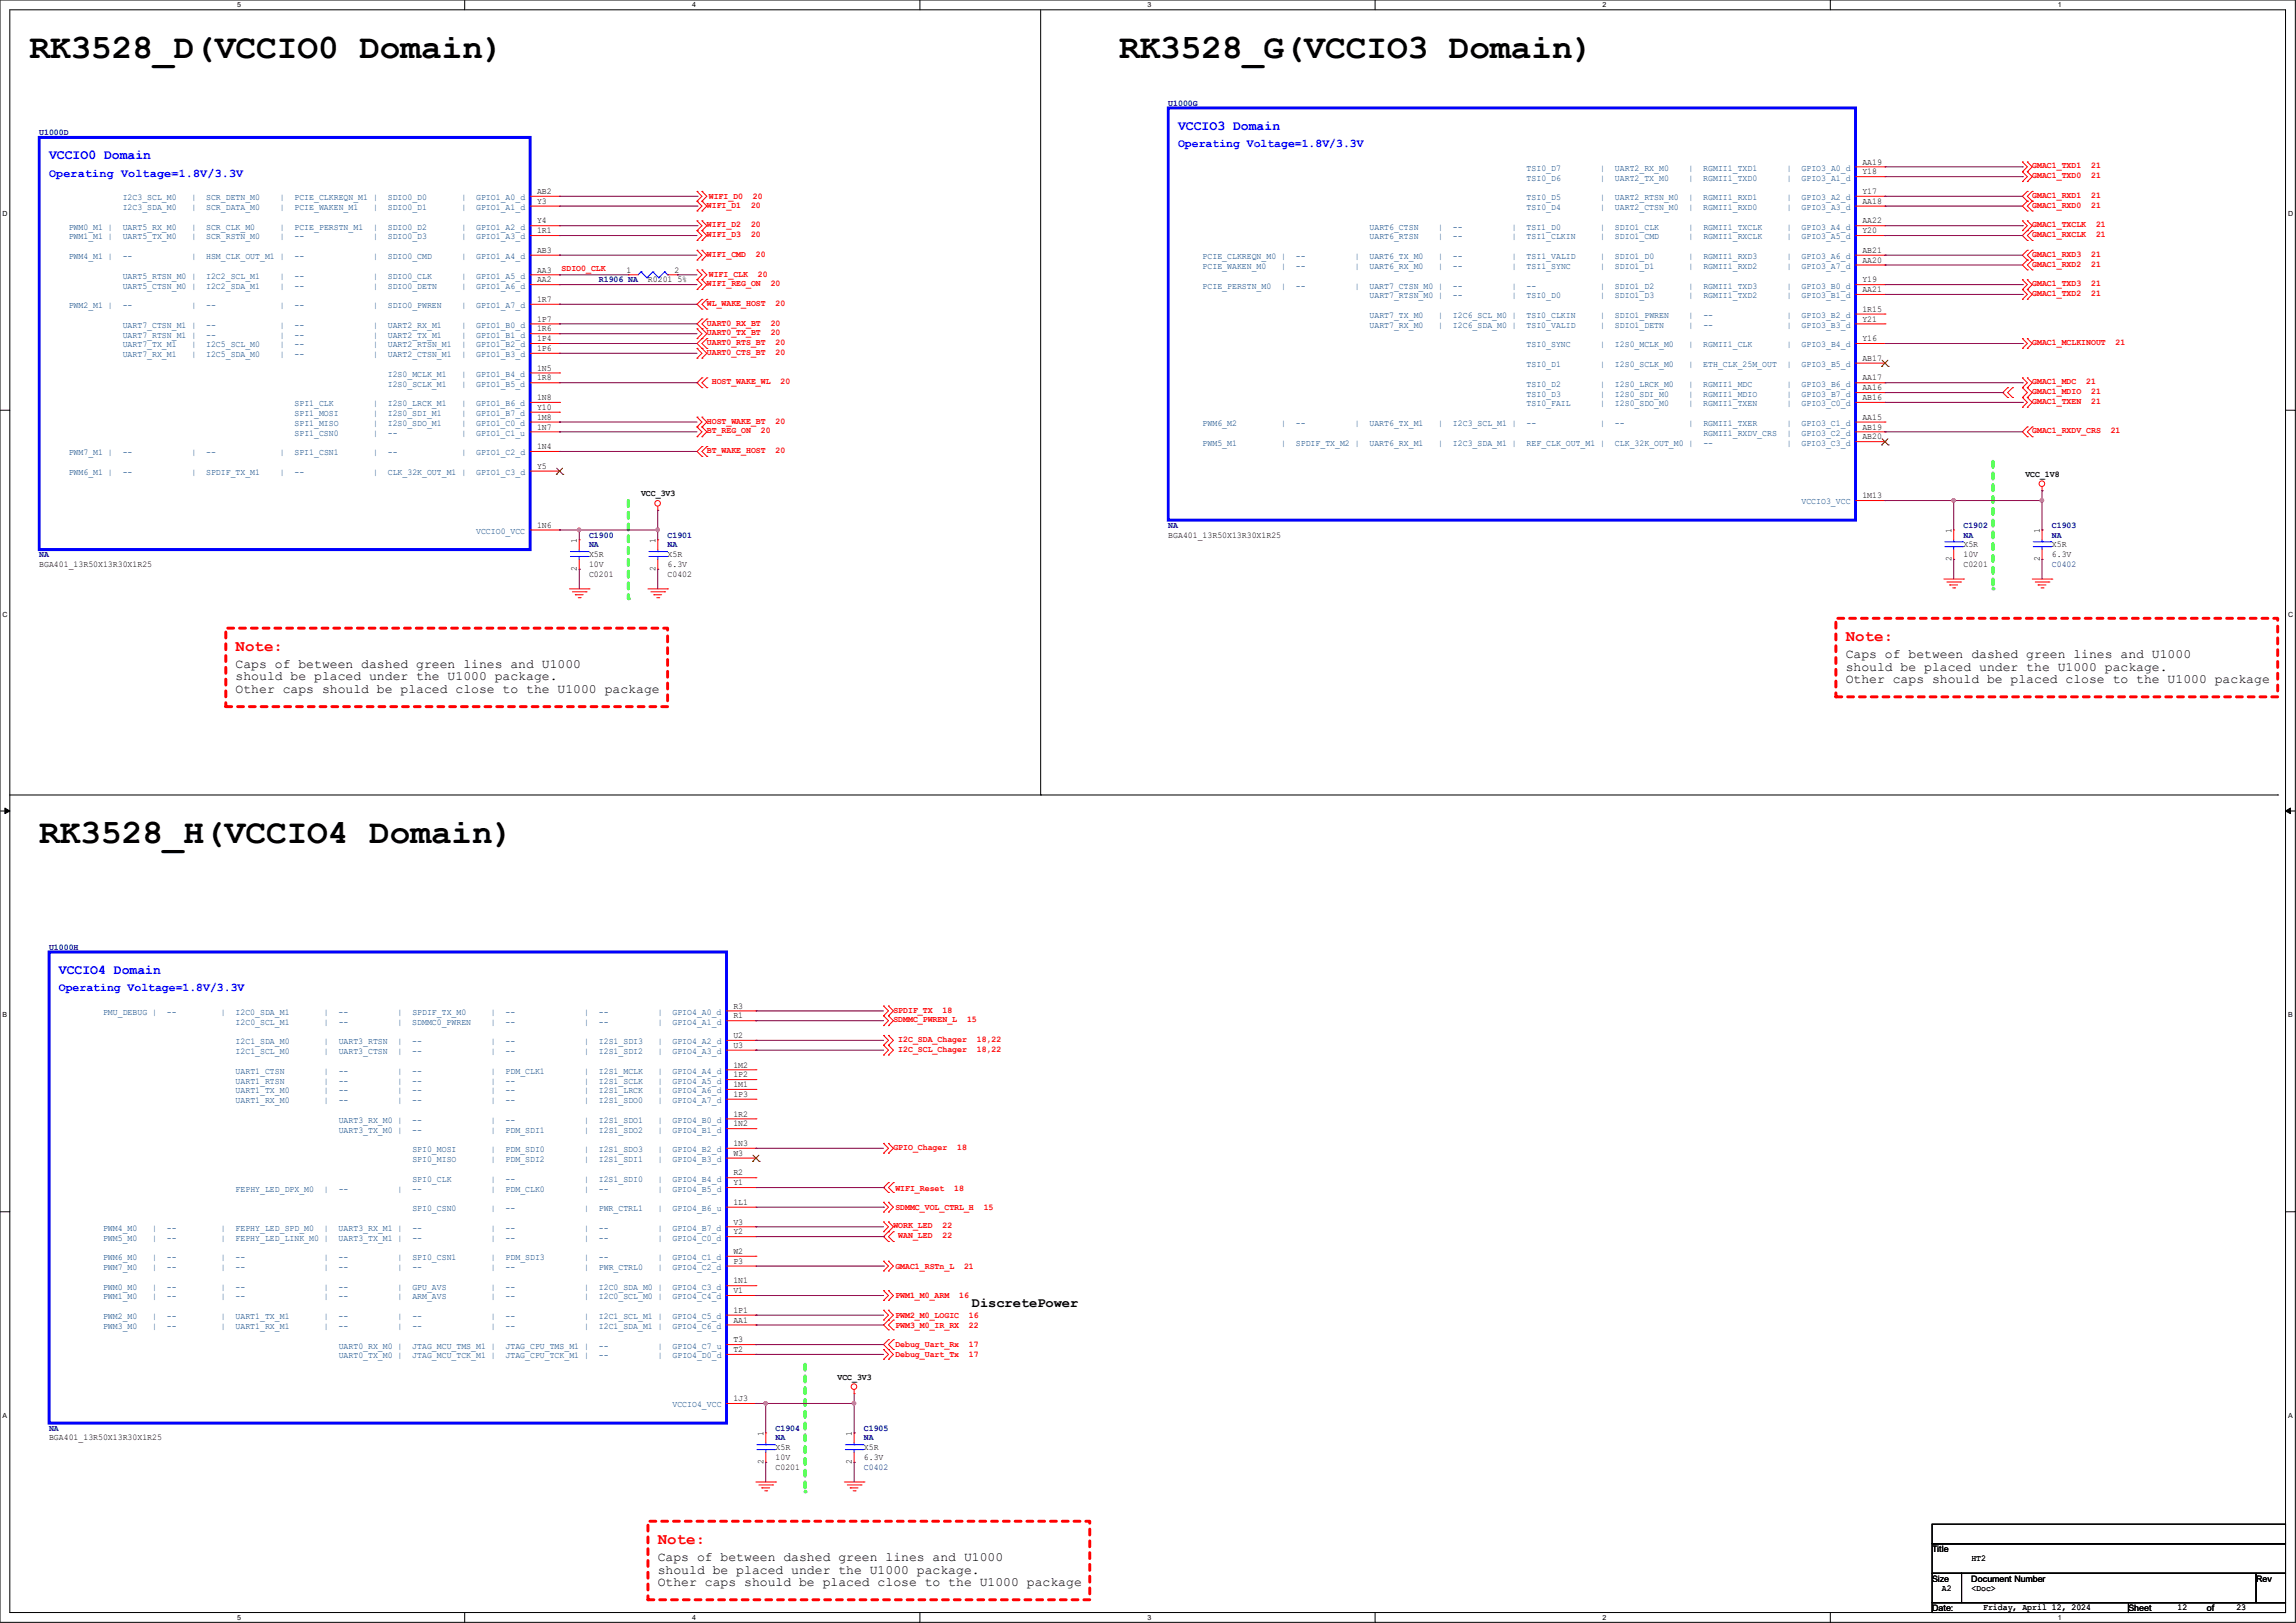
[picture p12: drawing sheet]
<svg xmlns="http://www.w3.org/2000/svg" width="297mm" height="210mm" viewBox="0 0 297 210" stroke-linecap="round" stroke-linejoin="round" font-family="sans-serif">
<defs><g id="words">
<g font-size="4.4">
<text x="3.8" y="7.5">RK3528_D(VCCIO0 Domain)</text>
<text x="144.8" y="7.5">RK3528_G(VCCIO3 Domain)</text>
<text x="5.1" y="109.1">RK3528_H(VCCIO4 Domain)</text>
</g>
<g font-size="2" fill="#f00">
<text x="238.8" y="83">Note:</text>
<text x="30.5" y="84.2">Note:</text>
<text x="85.1" y="199.8">Note:</text>
</g>
<g font-size="1.8" fill="#00f">
<text x="152.4" y="16.8">VCCIO3 Domain</text>
<text x="6.3" y="20.6">VCCIO0 Domain</text>
<text x="7.6" y="126">VCCIO4 Domain</text>
</g>
<text font-size="1.8" x="125.7" y="169.2">DiscretePower</text>
<g font-size="1.7">
<text x="30.5" y="86.4">Caps of between dashed green lines and U1000</text>
<text x="30.5" y="88.1">should be placed under the U1000 package.</text>
<text x="30.5" y="89.7">Other caps should be placed close to the U1000 package</text>
<text x="238.8" y="85.1">Caps of between dashed green lines and U1000</text>
<text x="238.8" y="86.8">should be placed under the U1000 package.</text>
<text x="238.8" y="88.4">Other caps should be placed close to the U1000 package</text>
<text x="85.1" y="202">Caps of between dashed green lines and U1000</text>
<text x="85.1" y="203.6">should be placed under the U1000 package.</text>
<text x="85.1" y="205.3">Other caps should be placed close to the U1000 package</text>
</g>
<g font-size="1.5" fill="#00f">
<text x="6.3" y="22.9">Operating Voltage=1.8V/3.3V</text>
<text x="152.4" y="19">Operating Voltage=1.8V/3.3V</text>
<text x="7.6" y="128.3">Operating Voltage=1.8V/3.3V</text>
</g>
<g font-size="1.1" fill="#00007f">
<text x="5.1" y="17.5">U1000D</text>
<text x="151.1" y="13.7">U1000G</text>
<text x="77.5" y="36.5">R1906 NA</text>
<text x="76.2" y="69.6">C1900</text>
<text x="76.2" y="70.8">NA</text>
<text x="86.4" y="69.6">C1901</text>
<text x="86.4" y="70.8">NA</text>
<text x="151.1" y="68.3">NA</text>
<text x="254" y="68.3">C1902</text>
<text x="254" y="69.6">NA</text>
<text x="265.4" y="68.3">C1903</text>
<text x="265.4" y="69.6">NA</text>
<text x="5.1" y="72.1">NA</text>
<text x="265.4" y="73.4">C0402</text>
<text x="6.3" y="122.9">U1000H</text>
<text x="6.3" y="185.1">NA</text>
<text x="100.3" y="185.1">C1904</text>
<text x="111.8" y="185.1">C1905</text>
<text x="100.3" y="186.4">NA</text>
<text x="111.8" y="186.4">NA</text>
<text x="111.8" y="190.2">C0402</text>
</g>
<g font-size="1.1" fill="#003f7f">
<text x="197.5" y="22.1">TSI0_D7</text>
<text x="197.5" y="23.4">TSI0_D6</text>
<text x="207" y="22.1">|</text>
<text x="207" y="23.4">|</text>
<text x="208.9" y="22.1">UART2_RX_M0</text>
<text x="208.9" y="23.4">UART2_TX_M0</text>
<text x="218.4" y="22.1">|</text>
<text x="218.4" y="23.4">|</text>
<text x="220.3" y="22.1">RGMII1_TXD1</text>
<text x="220.3" y="23.4">RGMII1_TXD0</text>
<text x="231.1" y="22.1">|</text>
<text x="231.1" y="23.4">|</text>
<text x="233" y="22.1">GPIO3_A0_d</text>
<text x="233" y="23.4">GPIO3_A1_d</text>
<text x="8.9" y="29.7">PWM0_M1 |</text>
<text x="15.9" y="29.7">UART5_RX_M0</text>
<text x="15.9" y="25.9">I2C3_SCL_M0</text>
<text x="15.9" y="27.2">I2C3_SDA_M0</text>
<text x="24.8" y="29.7">|</text>
<text x="24.8" y="25.9">|</text>
<text x="24.8" y="27.2">|</text>
<text x="26.7" y="29.7">SCR_CLK_M0</text>
<text x="26.7" y="25.9">SCR_DETN_M0</text>
<text x="26.7" y="27.2">SCR_DATA_M0</text>
<text x="36.2" y="29.7">|</text>
<text x="36.2" y="25.9">|</text>
<text x="36.2" y="27.2">|</text>
<text x="38.1" y="29.7">PCIE_PERSTN_M1</text>
<text x="38.1" y="25.9">PCIE_CLKREQN_M1 |</text>
<text x="38.1" y="27.2">PCIE_WAKEN_M1</text>
<text x="48.3" y="27.2">|</text>
<text x="48.3" y="29.7">|</text>
<text x="50.2" y="29.7">SDIO0_D2</text>
<text x="50.2" y="25.9">SDIO0_D0</text>
<text x="50.2" y="27.2">SDIO0_D1</text>
<text x="59.7" y="29.7">|</text>
<text x="59.7" y="25.9">|</text>
<text x="59.7" y="27.2">|</text>
<text x="61.6" y="29.7">GPIO1_A2_d</text>
<text x="61.6" y="25.9">GPIO1_A0_d</text>
<text x="61.6" y="27.2">GPIO1_A1_d</text>
<text x="177.2" y="29.7">UART6_CTSN</text>
<text x="186.1" y="29.7">|</text>
<text x="188" y="29.7">--</text>
<text x="195.6" y="29.7">|</text>
<text x="197.5" y="29.7">TSI1_D0</text>
<text x="197.5" y="25.9">TSI0_D5</text>
<text x="197.5" y="27.2">TSI0_D4</text>
<text x="207" y="29.7">|</text>
<text x="207" y="25.9">|</text>
<text x="207" y="27.2">|</text>
<text x="208.9" y="29.7">SDIO1_CLK</text>
<text x="208.9" y="25.9">UART2_RTSN_M0</text>
<text x="208.9" y="27.2">UART2_CTSN_M0</text>
<text x="218.4" y="25.9">|</text>
<text x="218.4" y="27.2">|</text>
<text x="218.4" y="29.7">|</text>
<text x="220.3" y="25.9">RGMII1_RXD1</text>
<text x="220.3" y="27.2">RGMII1_RXD0</text>
<text x="220.3" y="29.7">RGMII1_TXCLK</text>
<text x="231.1" y="29.7">|</text>
<text x="231.1" y="25.9">|</text>
<text x="231.1" y="27.2">|</text>
<text x="233" y="29.7">GPIO3_A4_d</text>
<text x="233" y="25.9">GPIO3_A2_d</text>
<text x="233" y="27.2">GPIO3_A3_d</text>
<text x="8.9" y="31">PWM1_M1 |</text>
<text x="8.9" y="33.5">PWM4_M1 |</text>
<text x="15.9" y="31">UART5_TX_M0</text>
<text x="15.9" y="33.5">--</text>
<text x="24.8" y="31">|</text>
<text x="24.8" y="33.5">|</text>
<text x="26.7" y="31">SCR_RSTN_M0</text>
<text x="26.7" y="33.5">HSM_CLK_OUT_M1 |</text>
<text x="36.2" y="31">|</text>
<text x="38.1" y="31">--</text>
<text x="38.1" y="33.5">--</text>
<text x="48.3" y="31">|</text>
<text x="48.3" y="33.5">|</text>
<text x="50.2" y="31">SDIO0_D3</text>
<text x="50.2" y="33.5">SDIO0_CMD</text>
<text x="59.7" y="31">|</text>
<text x="59.7" y="33.5">|</text>
<text x="61.6" y="31">GPIO1_A3_d</text>
<text x="61.6" y="33.5">GPIO1_A4_d</text>
<text x="155.6" y="33.5">PCIE_CLKREQN_M0 |</text>
<text x="155.6" y="34.8">PCIE_WAKEN_M0</text>
<text x="165.7" y="34.8">|</text>
<text x="167.6" y="33.5">--</text>
<text x="167.6" y="34.8">--</text>
<text x="175.3" y="33.5">|</text>
<text x="175.3" y="34.8">|</text>
<text x="177.2" y="33.5">UART6_TX_M0</text>
<text x="177.2" y="34.8">UART6_RX_M0</text>
<text x="177.2" y="31">UART6_RTSN</text>
<text x="186" y="33.5">|</text>
<text x="186" y="34.8">|</text>
<text x="186.1" y="31">|</text>
<text x="188" y="33.5">--</text>
<text x="188" y="34.8">--</text>
<text x="188" y="31">--</text>
<text x="195.6" y="31">|</text>
<text x="195.6" y="33.5">|</text>
<text x="195.6" y="34.8">|</text>
<text x="197.5" y="31">TSI1_CLKIN</text>
<text x="197.5" y="33.5">TSI1_VALID</text>
<text x="197.5" y="34.8">TSI1_SYNC</text>
<text x="207" y="31">|</text>
<text x="207" y="33.5">|</text>
<text x="207" y="34.8">|</text>
<text x="208.9" y="31">SDIO1_CMD</text>
<text x="208.9" y="33.5">SDIO1_D0</text>
<text x="208.9" y="34.8">SDIO1_D1</text>
<text x="218.4" y="33.5">|</text>
<text x="218.4" y="34.8">|</text>
<text x="218.4" y="31">|</text>
<text x="220.3" y="33.5">RGMII1_RXD3</text>
<text x="220.3" y="34.8">RGMII1_RXD2</text>
<text x="220.3" y="31">RGMII1_RXCLK</text>
<text x="231.1" y="33.5">|</text>
<text x="231.1" y="34.8">|</text>
<text x="231.1" y="31">|</text>
<text x="233" y="33.5">GPIO3_A6_d</text>
<text x="233" y="34.8">GPIO3_A7_d</text>
<text x="233" y="31">GPIO3_A5_d</text>
<text x="8.9" y="39.9">PWM2_M1 |</text>
<text x="15.9" y="39.9">--</text>
<text x="15.9" y="36.1">UART5_RTSN_M0 |</text>
<text x="15.9" y="37.3">UART5_CTSN_M0 |</text>
<text x="24.8" y="39.9">|</text>
<text x="26.7" y="39.9">--</text>
<text x="26.7" y="36.1">I2C2_SCL_M1</text>
<text x="26.7" y="37.3">I2C2_SDA_M1</text>
<text x="36.2" y="39.9">|</text>
<text x="36.2" y="36.1">|</text>
<text x="36.2" y="37.3">|</text>
<text x="38.1" y="39.9">--</text>
<text x="38.1" y="36.1">--</text>
<text x="38.1" y="37.3">--</text>
<text x="48.3" y="36.1">|</text>
<text x="48.3" y="37.3">|</text>
<text x="48.3" y="39.9">|</text>
<text x="50.2" y="39.9">SDIO0_PWREN</text>
<text x="50.2" y="36.1">SDIO0_CLK</text>
<text x="50.2" y="37.3">SDIO0_DETN</text>
<text x="59.7" y="39.9">|</text>
<text x="59.7" y="36.1">|</text>
<text x="59.7" y="37.3">|</text>
<text x="61.6" y="39.9">GPIO1_A7_d</text>
<text x="61.6" y="36.1">GPIO1_A5_d</text>
<text x="61.6" y="37.3">GPIO1_A6_d</text>
<text x="155.6" y="37.3">PCIE_PERSTN_M0</text>
<text x="165.7" y="37.3">|</text>
<text x="167.6" y="37.3">--</text>
<text x="175.3" y="37.3">|</text>
<text x="177.2" y="37.3">UART7_CTSN_M0 |</text>
<text x="177.2" y="38.6">UART7_RTSN_M0 |</text>
<text x="177.2" y="41.1">UART7_TX_M0</text>
<text x="186.1" y="41.1">|</text>
<text x="188" y="37.3">--</text>
<text x="188" y="38.6">--</text>
<text x="188" y="41.1">I2C6_SCL_M0 |</text>
<text x="195.6" y="38.6">|</text>
<text x="195.6" y="37.3">|</text>
<text x="197.5" y="38.6">TSI0_D0</text>
<text x="197.5" y="41.1">TSI0_CLKIN</text>
<text x="197.5" y="37.3">--</text>
<text x="207" y="38.6">|</text>
<text x="207" y="41.1">|</text>
<text x="207" y="37.3">|</text>
<text x="208.9" y="38.6">SDIO1_D3</text>
<text x="208.9" y="41.1">SDIO1_PWREN</text>
<text x="208.9" y="37.3">SDIO1_D2</text>
<text x="218.4" y="37.3">|</text>
<text x="218.4" y="38.6">|</text>
<text x="218.4" y="41.1">|</text>
<text x="220.3" y="37.3">RGMII1_TXD3</text>
<text x="220.3" y="38.6">RGMII1_TXD2</text>
<text x="220.3" y="41.1">--</text>
<text x="231.1" y="37.3">|</text>
<text x="231.1" y="38.6">|</text>
<text x="231.1" y="41.1">|</text>
<text x="233" y="37.3">GPIO3_B0_d</text>
<text x="233" y="38.6">GPIO3_B1_d</text>
<text x="233" y="41.1">GPIO3_B2_d</text>
<text x="15.9" y="42.4">UART7_CTSN_M1 |</text>
<text x="15.9" y="43.7">UART7_RTSN_M1 |</text>
<text x="15.9" y="45">UART7_TX_M1</text>
<text x="15.9" y="46.2">UART7_RX_M1</text>
<text x="24.8" y="45">|</text>
<text x="24.8" y="46.2">|</text>
<text x="26.7" y="42.4">--</text>
<text x="26.7" y="43.7">--</text>
<text x="26.7" y="45">I2C5_SCL_M0</text>
<text x="26.7" y="46.2">I2C5_SDA_M0</text>
<text x="36.2" y="42.4">|</text>
<text x="36.2" y="43.7">|</text>
<text x="36.2" y="45">|</text>
<text x="36.2" y="46.2">|</text>
<text x="38.1" y="42.4">--</text>
<text x="38.1" y="43.7">--</text>
<text x="38.1" y="45">--</text>
<text x="38.1" y="46.2">--</text>
<text x="48.3" y="42.4">|</text>
<text x="48.3" y="43.7">|</text>
<text x="48.3" y="45">|</text>
<text x="48.3" y="46.2">|</text>
<text x="50.2" y="42.4">UART2_RX_M1</text>
<text x="50.2" y="43.7">UART2_TX_M1</text>
<text x="50.2" y="45">UART2_RTSN_M1</text>
<text x="50.2" y="46.2">UART2_CTSN_M1</text>
<text x="59.7" y="42.4">|</text>
<text x="59.7" y="43.7">|</text>
<text x="59.7" y="45">|</text>
<text x="59.7" y="46.2">|</text>
<text x="61.6" y="42.4">GPIO1_B0_d</text>
<text x="61.6" y="43.7">GPIO1_B1_d</text>
<text x="61.6" y="45">GPIO1_B2_d</text>
<text x="61.6" y="46.2">GPIO1_B3_d</text>
<text x="177.2" y="42.4">UART7_RX_M0</text>
<text x="186.1" y="42.4">|</text>
<text x="188" y="42.4">I2C6_SDA_M0 |</text>
<text x="197.5" y="42.4">TSI0_VALID</text>
<text x="197.5" y="45">TSI0_SYNC</text>
<text x="197.5" y="47.5">TSI0_D1</text>
<text x="207" y="42.4">|</text>
<text x="207" y="45">|</text>
<text x="207" y="47.5">|</text>
<text x="208.9" y="42.4">SDIO1_DETN</text>
<text x="208.9" y="45">I2S0_MCLK_M0</text>
<text x="208.9" y="47.5">I2S0_SCLK_M0</text>
<text x="218.4" y="45">|</text>
<text x="218.4" y="47.5">|</text>
<text x="218.4" y="42.4">|</text>
<text x="220.3" y="45">RGMII1_CLK</text>
<text x="220.3" y="47.5">ETH_CLK_25M_OUT</text>
<text x="220.3" y="42.4">--</text>
<text x="231.1" y="42.4">|</text>
<text x="231.1" y="45">|</text>
<text x="231.1" y="47.5">|</text>
<text x="233" y="42.4">GPIO3_B3_d</text>
<text x="233" y="45">GPIO3_B4_d</text>
<text x="233" y="47.5">GPIO3_B5_d</text>
<text x="38.1" y="52.6">SPI1_CLK</text>
<text x="38.1" y="53.8">SPI1_MOSI</text>
<text x="48.3" y="52.6">|</text>
<text x="48.3" y="53.8">|</text>
<text x="50.2" y="52.6">I2S0_LRCK_M1</text>
<text x="50.2" y="53.8">I2S0_SDI_M1</text>
<text x="50.2" y="48.8">I2S0_MCLK_M1</text>
<text x="50.2" y="50">I2S0_SCLK_M1</text>
<text x="59.7" y="52.6">|</text>
<text x="59.7" y="53.8">|</text>
<text x="59.7" y="48.8">|</text>
<text x="59.7" y="50">|</text>
<text x="61.6" y="52.6">GPIO1_B6_d</text>
<text x="61.6" y="53.8">GPIO1_B7_d</text>
<text x="61.6" y="48.8">GPIO1_B4_d</text>
<text x="61.6" y="50">GPIO1_B5_d</text>
<text x="197.5" y="50">TSI0_D2</text>
<text x="197.5" y="51.3">TSI0_D3</text>
<text x="197.5" y="52.6">TSI0_FAIL</text>
<text x="207" y="50">|</text>
<text x="207" y="51.3">|</text>
<text x="207" y="52.6">|</text>
<text x="208.9" y="50">I2S0_LRCK_M0</text>
<text x="208.9" y="51.3">I2S0_SDI_M0</text>
<text x="208.9" y="52.6">I2S0_SDO_M0</text>
<text x="218.4" y="50">|</text>
<text x="218.4" y="51.3">|</text>
<text x="218.4" y="52.6">|</text>
<text x="220.3" y="50">RGMII1_MDC</text>
<text x="220.3" y="51.3">RGMII1_MDIO</text>
<text x="220.3" y="52.6">RGMII1_TXEN</text>
<text x="231.1" y="50">|</text>
<text x="231.1" y="51.3">|</text>
<text x="231.1" y="52.6">|</text>
<text x="233" y="50">GPIO3_B6_d</text>
<text x="233" y="51.3">GPIO3_B7_d</text>
<text x="233" y="52.6">GPIO3_C0_d</text>
<text x="8.9" y="58.9">PWM7_M1 |</text>
<text x="15.9" y="58.9">--</text>
<text x="24.8" y="58.9">|</text>
<text x="26.7" y="58.9">--</text>
<text x="36.2" y="58.9">|</text>
<text x="38.1" y="58.9">SPI1_CSN1</text>
<text x="38.1" y="55.1">SPI1_MISO</text>
<text x="38.1" y="56.4">SPI1_CSN0</text>
<text x="48.3" y="55.1">|</text>
<text x="48.3" y="56.4">|</text>
<text x="48.3" y="58.9">|</text>
<text x="50.2" y="55.1">I2S0_SDO_M1</text>
<text x="50.2" y="56.4">--</text>
<text x="50.2" y="58.9">--</text>
<text x="59.7" y="55.1">|</text>
<text x="59.7" y="56.4">|</text>
<text x="59.7" y="58.9">|</text>
<text x="61.6" y="55.1">GPIO1_C0_d</text>
<text x="61.6" y="56.4">GPIO1_C1_u</text>
<text x="61.6" y="58.9">GPIO1_C2_d</text>
<text x="155.6" y="55.1">PWM6_M2</text>
<text x="155.6" y="57.7">PWM5_M1</text>
<text x="165.7" y="55.1">|</text>
<text x="165.7" y="57.7">|</text>
<text x="167.6" y="55.1">--</text>
<text x="167.6" y="57.7">SPDIF_TX_M2 |</text>
<text x="175.3" y="55.1">|</text>
<text x="177.2" y="55.1">UART6_TX_M1</text>
<text x="177.2" y="57.7">UART6_RX_M1</text>
<text x="186" y="55.1">|</text>
<text x="186" y="57.7">|</text>
<text x="188" y="55.1">I2C3_SCL_M1 |</text>
<text x="188" y="57.7">I2C3_SDA_M1 |</text>
<text x="197.5" y="55.1">--</text>
<text x="197.5" y="57.7">REF_CLK_OUT_M1 |</text>
<text x="207" y="55.1">|</text>
<text x="208.9" y="55.1">--</text>
<text x="208.9" y="57.7">CLK_32K_OUT_M0 |</text>
<text x="218.4" y="55.1">|</text>
<text x="220.3" y="55.1">RGMII1_TXER</text>
<text x="220.3" y="57.7">--</text>
<text x="220.3" y="56.4">RGMII1_RXDV_CRS</text>
<text x="231.1" y="55.1">|</text>
<text x="231.1" y="57.7">|</text>
<text x="231.1" y="56.4">|</text>
<text x="233" y="55.1">GPIO3_C1_d</text>
<text x="233" y="57.7">GPIO3_C3_d</text>
<text x="233" y="56.4">GPIO3_C2_d</text>
<text x="8.9" y="61.5">PWM6_M1 |</text>
<text x="15.9" y="61.5">--</text>
<text x="24.8" y="61.5">|</text>
<text x="26.7" y="61.5">SPDIF_TX_M1</text>
<text x="36.2" y="61.5">|</text>
<text x="38.1" y="61.5">--</text>
<text x="48.3" y="61.5">|</text>
<text x="50.2" y="61.5">CLK_32K_OUT_M1 |</text>
<text x="61.6" y="61.5">GPIO1_C3_d</text>
<text x="233" y="65.3">VCCIO3_VCC</text>
<text x="61.6" y="69.1">VCCIO0_VCC</text>
<text x="13.3" y="131.3">PMU_DEBUG |</text>
<text x="21.6" y="131.3">--</text>
<text x="28.6" y="131.3">|</text>
<text x="30.5" y="131.3">I2C0_SDA_M1</text>
<text x="41.9" y="131.3">|</text>
<text x="43.8" y="131.3">--</text>
<text x="51.4" y="131.3">|</text>
<text x="53.3" y="131.3">SPDIF_TX_M0</text>
<text x="63.5" y="131.3">|</text>
<text x="65.4" y="131.3">--</text>
<text x="75.6" y="131.3">|</text>
<text x="77.5" y="131.3">--</text>
<text x="85.1" y="131.3">|</text>
<text x="87" y="131.3">GPIO4_A0_d</text>
<text x="30.5" y="132.6">I2C0_SCL_M1</text>
<text x="30.5" y="135.1">I2C1_SDA_M0</text>
<text x="30.5" y="136.4">I2C1_SCL_M0</text>
<text x="41.9" y="132.6">|</text>
<text x="41.9" y="135.1">|</text>
<text x="41.9" y="136.4">|</text>
<text x="43.8" y="132.6">--</text>
<text x="43.8" y="135.1">UART3_RTSN</text>
<text x="43.8" y="136.4">UART3_CTSN</text>
<text x="51.4" y="132.6">|</text>
<text x="51.4" y="135.1">|</text>
<text x="51.4" y="136.4">|</text>
<text x="53.3" y="132.6">SDMMC0_PWREN</text>
<text x="53.3" y="135.1">--</text>
<text x="53.3" y="136.4">--</text>
<text x="63.5" y="132.6">|</text>
<text x="63.5" y="135.1">|</text>
<text x="63.5" y="136.4">|</text>
<text x="65.4" y="132.6">--</text>
<text x="65.4" y="135.1">--</text>
<text x="65.4" y="136.4">--</text>
<text x="75.6" y="132.6">|</text>
<text x="75.6" y="135.1">|</text>
<text x="75.6" y="136.4">|</text>
<text x="77.5" y="132.6">--</text>
<text x="77.5" y="135.1">I2S1_SDI3</text>
<text x="77.5" y="136.4">I2S1_SDI2</text>
<text x="85.1" y="132.6">|</text>
<text x="85.1" y="135.1">|</text>
<text x="85.1" y="136.4">|</text>
<text x="87" y="132.6">GPIO4_A1_d</text>
<text x="87" y="135.1">GPIO4_A2_d</text>
<text x="87" y="136.4">GPIO4_A3_d</text>
<text x="30.5" y="138.9">UART1_CTSN</text>
<text x="30.5" y="140.2">UART1_RTSN</text>
<text x="30.5" y="141.5">UART1_TX_M0</text>
<text x="30.5" y="142.8">UART1_RX_M0</text>
<text x="41.9" y="138.9">|</text>
<text x="41.9" y="140.2">|</text>
<text x="41.9" y="141.5">|</text>
<text x="41.9" y="142.8">|</text>
<text x="43.8" y="138.9">--</text>
<text x="43.8" y="140.2">--</text>
<text x="43.8" y="141.5">--</text>
<text x="43.8" y="142.8">--</text>
<text x="51.4" y="138.9">|</text>
<text x="51.4" y="140.2">|</text>
<text x="51.4" y="141.5">|</text>
<text x="51.4" y="142.8">|</text>
<text x="53.3" y="138.9">--</text>
<text x="53.3" y="140.2">--</text>
<text x="53.3" y="141.5">--</text>
<text x="53.3" y="142.8">--</text>
<text x="63.5" y="138.9">|</text>
<text x="63.5" y="140.2">|</text>
<text x="63.5" y="141.5">|</text>
<text x="63.5" y="142.8">|</text>
<text x="65.4" y="138.9">PDM_CLK1</text>
<text x="65.4" y="140.2">--</text>
<text x="65.4" y="141.5">--</text>
<text x="65.4" y="142.8">--</text>
<text x="75.6" y="138.9">|</text>
<text x="75.6" y="140.2">|</text>
<text x="75.6" y="141.5">|</text>
<text x="75.6" y="142.8">|</text>
<text x="77.5" y="138.9">I2S1_MCLK</text>
<text x="77.5" y="140.2">I2S1_SCLK</text>
<text x="77.5" y="141.5">I2S1_LRCK</text>
<text x="77.5" y="142.8">I2S1_SDO0</text>
<text x="85.1" y="138.9">|</text>
<text x="85.1" y="140.2">|</text>
<text x="85.1" y="141.5">|</text>
<text x="85.1" y="142.8">|</text>
<text x="87" y="138.9">GPIO4_A4_d</text>
<text x="87" y="140.2">GPIO4_A5_d</text>
<text x="87" y="141.5">GPIO4_A6_d</text>
<text x="87" y="142.8">GPIO4_A7_d</text>
<text x="43.8" y="145.3">UART3_RX_M0 |</text>
<text x="43.8" y="146.6">UART3_TX_M0 |</text>
<text x="53.3" y="145.3">--</text>
<text x="53.3" y="146.6">--</text>
<text x="53.3" y="149.1">SPI0_MOSI</text>
<text x="63.5" y="145.3">|</text>
<text x="63.5" y="146.6">|</text>
<text x="63.5" y="149.1">|</text>
<text x="65.4" y="145.3">--</text>
<text x="65.4" y="146.6">PDM_SDI1</text>
<text x="65.4" y="149.1">PDM_SDI0</text>
<text x="75.6" y="145.3">|</text>
<text x="75.6" y="146.6">|</text>
<text x="75.6" y="149.1">|</text>
<text x="77.5" y="149.1">I2S1_SDO3</text>
<text x="77.5" y="145.3">I2S1_SDO1</text>
<text x="77.5" y="146.6">I2S1_SDO2</text>
<text x="85.1" y="149.1">|</text>
<text x="85.1" y="145.3">|</text>
<text x="85.1" y="146.6">|</text>
<text x="87" y="145.3">GPIO4_B0_d</text>
<text x="87" y="146.6">GPIO4_B1_d</text>
<text x="87" y="149.1">GPIO4_B2_d</text>
<text x="30.5" y="154.2">FEPHY_LED_DPX_M0</text>
<text x="41.9" y="154.2">|</text>
<text x="43.8" y="154.2">--</text>
<text x="51.4" y="154.2">|</text>
<text x="53.3" y="154.2">--</text>
<text x="53.3" y="150.4">SPI0_MISO</text>
<text x="53.3" y="152.9">SPI0_CLK</text>
<text x="63.5" y="150.4">|</text>
<text x="63.5" y="152.9">|</text>
<text x="63.5" y="154.2">|</text>
<text x="65.4" y="150.4">PDM_SDI2</text>
<text x="65.4" y="152.9">--</text>
<text x="65.4" y="154.2">PDM_CLK0</text>
<text x="75.6" y="150.4">|</text>
<text x="75.6" y="152.9">|</text>
<text x="75.6" y="154.2">|</text>
<text x="77.5" y="150.4">I2S1_SDI1</text>
<text x="77.5" y="152.9">I2S1_SDI0</text>
<text x="77.5" y="154.2">--</text>
<text x="85.1" y="150.4">|</text>
<text x="85.1" y="152.9">|</text>
<text x="85.1" y="154.2">|</text>
<text x="87" y="154.2">GPIO4_B5_d</text>
<text x="87" y="150.4">GPIO4_B3_d</text>
<text x="87" y="152.9">GPIO4_B4_d</text>
<text x="13.3" y="159.3">PWM4_M0</text>
<text x="13.3" y="160.5">PWM5_M0</text>
<text x="19.7" y="159.3">|</text>
<text x="19.7" y="160.5">|</text>
<text x="21.6" y="159.3">--</text>
<text x="21.6" y="160.5">--</text>
<text x="28.6" y="159.3">|</text>
<text x="28.6" y="160.5">|</text>
<text x="30.5" y="159.3">FEPHY_LED_SPD_M0</text>
<text x="30.5" y="160.5">FEPHY_LED_LINK_M0 |</text>
<text x="41.9" y="159.3">|</text>
<text x="43.8" y="159.3">UART3_RX_M1 |</text>
<text x="43.8" y="160.5">UART3_TX_M1 |</text>
<text x="53.3" y="156.7">SPI0_CSN0</text>
<text x="53.3" y="159.3">--</text>
<text x="53.3" y="160.5">--</text>
<text x="63.5" y="156.7">|</text>
<text x="63.5" y="159.3">|</text>
<text x="63.5" y="160.5">|</text>
<text x="65.4" y="156.7">--</text>
<text x="65.4" y="159.3">--</text>
<text x="65.4" y="160.5">--</text>
<text x="75.6" y="156.7">|</text>
<text x="75.6" y="159.3">|</text>
<text x="75.6" y="160.5">|</text>
<text x="77.5" y="156.7">PWR_CTRL1</text>
<text x="77.5" y="159.3">--</text>
<text x="77.5" y="160.5">--</text>
<text x="85.1" y="156.7">|</text>
<text x="85.1" y="159.3">|</text>
<text x="85.1" y="160.5">|</text>
<text x="87" y="159.3">GPIO4_B7_d</text>
<text x="87" y="160.5">GPIO4_C0_d</text>
<text x="87" y="156.7">GPIO4_B6_u</text>
<text x="13.3" y="163.1">PWM6_M0</text>
<text x="13.3" y="164.3">PWM7_M0</text>
<text x="13.3" y="166.9">PWM0_M0</text>
<text x="19.7" y="163.1">|</text>
<text x="19.7" y="164.3">|</text>
<text x="19.7" y="166.9">|</text>
<text x="21.6" y="163.1">--</text>
<text x="21.6" y="164.3">--</text>
<text x="21.6" y="166.9">--</text>
<text x="28.6" y="163.1">|</text>
<text x="28.6" y="164.3">|</text>
<text x="28.6" y="166.9">|</text>
<text x="30.5" y="163.1">--</text>
<text x="30.5" y="164.3">--</text>
<text x="30.5" y="166.9">--</text>
<text x="41.9" y="163.1">|</text>
<text x="41.9" y="164.3">|</text>
<text x="41.9" y="166.9">|</text>
<text x="43.8" y="163.1">--</text>
<text x="43.8" y="164.3">--</text>
<text x="43.8" y="166.9">--</text>
<text x="51.4" y="163.1">|</text>
<text x="51.4" y="164.3">|</text>
<text x="51.4" y="166.9">|</text>
<text x="53.3" y="163.1">SPI0_CSN1</text>
<text x="53.3" y="164.3">--</text>
<text x="53.3" y="166.9">GPU_AVS</text>
<text x="63.5" y="163.1">|</text>
<text x="63.5" y="164.3">|</text>
<text x="63.5" y="166.9">|</text>
<text x="65.4" y="163.1">PDM_SDI3</text>
<text x="65.4" y="164.3">--</text>
<text x="65.4" y="166.9">--</text>
<text x="75.6" y="163.1">|</text>
<text x="75.6" y="164.3">|</text>
<text x="75.6" y="166.9">|</text>
<text x="77.5" y="163.1">--</text>
<text x="77.5" y="164.3">PWR_CTRL0</text>
<text x="77.5" y="166.9">I2C0_SDA_M0 |</text>
<text x="85.1" y="163.1">|</text>
<text x="85.1" y="164.3">|</text>
<text x="87" y="163.1">GPIO4_C1_d</text>
<text x="87" y="164.3">GPIO4_C2_d</text>
<text x="87" y="166.9">GPIO4_C3_d</text>
<text x="13.3" y="168.2">PWM1_M0</text>
<text x="13.3" y="170.7">PWM2_M0</text>
<text x="13.3" y="172">PWM3_M0</text>
<text x="19.7" y="168.2">|</text>
<text x="19.7" y="170.7">|</text>
<text x="19.7" y="172">|</text>
<text x="21.6" y="168.2">--</text>
<text x="21.6" y="170.7">--</text>
<text x="21.6" y="172">--</text>
<text x="28.6" y="168.2">|</text>
<text x="28.6" y="170.7">|</text>
<text x="28.6" y="172">|</text>
<text x="30.5" y="168.2">--</text>
<text x="30.5" y="170.7">UART1_TX_M1</text>
<text x="30.5" y="172">UART1_RX_M1</text>
<text x="41.9" y="168.2">|</text>
<text x="41.9" y="170.7">|</text>
<text x="41.9" y="172">|</text>
<text x="43.8" y="168.2">--</text>
<text x="43.8" y="170.7">--</text>
<text x="43.8" y="172">--</text>
<text x="51.4" y="168.2">|</text>
<text x="51.4" y="170.7">|</text>
<text x="51.4" y="172">|</text>
<text x="53.3" y="168.2">ARM_AVS</text>
<text x="53.3" y="170.7">--</text>
<text x="53.3" y="172">--</text>
<text x="63.5" y="168.2">|</text>
<text x="63.5" y="170.7">|</text>
<text x="63.5" y="172">|</text>
<text x="65.4" y="168.2">--</text>
<text x="65.4" y="170.7">--</text>
<text x="65.4" y="172">--</text>
<text x="75.6" y="168.2">|</text>
<text x="75.6" y="170.7">|</text>
<text x="75.6" y="172">|</text>
<text x="77.5" y="168.2">I2C0_SCL_M0 |</text>
<text x="77.5" y="170.7">I2C1_SCL_M1 |</text>
<text x="77.5" y="172">I2C1_SDA_M1 |</text>
<text x="87" y="168.2">GPIO4_C4_d</text>
<text x="87" y="170.7">GPIO4_C5_d</text>
<text x="87" y="172">GPIO4_C6_d</text>
<text x="43.8" y="174.5">UART0_RX_M0 |</text>
<text x="43.8" y="175.8">UART0_TX_M0 |</text>
<text x="53.3" y="174.5">JTAG_MCU_TMS_M1 |</text>
<text x="53.3" y="175.8">JTAG_MCU_TCK_M1 |</text>
<text x="65.4" y="174.5">JTAG_CPU_TMS_M1 |</text>
<text x="65.4" y="175.8">JTAG_CPU_TCK_M1 |</text>
<text x="77.5" y="174.5">--</text>
<text x="77.5" y="175.8">--</text>
<text x="85.1" y="174.5">|</text>
<text x="85.1" y="175.8">|</text>
<text x="87" y="174.5">GPIO4_C7_u</text>
<text x="87" y="175.8">GPIO4_D0_d</text>
<text x="87" y="182.1">VCCIO4_VCC</text>
</g>
<g font-size="1.1">
<text x="240.9" y="21.3">AA19</text>
<text x="240.9" y="22.6">Y18</text>
<text x="69.5" y="25.1">AB2</text>
<text x="69.5" y="26.4">Y3</text>
<text x="69.5" y="28.9">Y4</text>
<text x="240.9" y="25.1">Y17</text>
<text x="240.9" y="26.4">AA18</text>
<text x="240.9" y="28.9">AA22</text>
<text x="69.5" y="30.2">1R1</text>
<text x="69.5" y="32.7">AB3</text>
<text x="69.5" y="35.3">AA3</text>
<text x="81" y="35.3">1</text>
<text x="87.2" y="35.3">2</text>
<text x="240.9" y="30.2">Y20</text>
<text x="240.9" y="32.7">AB21</text>
<text x="240.9" y="34">AA20</text>
<text x="69.5" y="36.5">AA2</text>
<text x="69.5" y="39.1">1R7</text>
<text x="69.5" y="41.6">1P7</text>
<text x="83.8" y="36.5">R0201 5%</text>
<text x="240.9" y="36.5">Y19</text>
<text x="240.9" y="37.8">AA21</text>
<text x="240.9" y="40.3">1R15</text>
<text x="240.9" y="41.6">Y21</text>
<text x="69.5" y="42.9">1R6</text>
<text x="69.5" y="44.2">1P4</text>
<text x="69.5" y="45.4">1P6</text>
<text x="69.5" y="48">1N5</text>
<text x="240.9" y="44.2">Y16</text>
<text x="240.9" y="46.7">AB17</text>
<text x="69.5" y="49.2">1R8</text>
<text x="69.5" y="51.8">1N8</text>
<text x="69.5" y="53">Y10</text>
<text x="240.9" y="49.2">AA17</text>
<text x="240.9" y="50.5">AA16</text>
<text x="240.9" y="51.8">AB16</text>
<text x="69.5" y="54.3">1M8</text>
<text x="69.5" y="55.6">1N7</text>
<text x="69.5" y="58.1">1N4</text>
<text x="240.9" y="54.3">AA15</text>
<text x="240.9" y="55.6">AB19</text>
<text x="240.9" y="56.9">AB20</text>
<text x="69.5" y="60.7">Y5</text>
<text x="82.9" y="64.2">VCC_3V3</text>
<text x="240.9" y="64.5">1M13</text>
<text x="262" y="61.7">VCC_1V8</text>
<text x="69.5" y="68.3">1N6</text>
<text x="74.6" y="70.2" transform="rotate(-90 74.6 70.2)">1</text>
<text x="84.8" y="70.2" transform="rotate(-90 84.8 70.2)">1</text>
<text x="151.1" y="69.6">BGA401_13R50X13R30X1R25</text>
<text x="252.4" y="69" transform="rotate(-90 252.4 69)">1</text>
<text x="254" y="70.8">X5R</text>
<text x="263.9" y="69" transform="rotate(-90 263.9 69)">1</text>
<text x="265.4" y="70.8">X5R</text>
<text x="5.1" y="73.4">BGA401_13R50X13R30X1R25</text>
<text x="74.6" y="73.9" transform="rotate(-90 74.6 73.9)">2</text>
<text x="76.2" y="74.6">C0201</text>
<text x="76.2" y="72.1">X5R</text>
<text x="76.2" y="73.4">10V</text>
<text x="84.8" y="73.9" transform="rotate(-90 84.8 73.9)">2</text>
<text x="86.4" y="74.6">C0402</text>
<text x="86.4" y="72.1">X5R</text>
<text x="86.4" y="73.4">6.3V</text>
<text x="252.4" y="72.6" transform="rotate(-90 252.4 72.6)">2</text>
<text x="254" y="73.4">C0201</text>
<text x="254" y="72.1">10V</text>
<text x="263.9" y="72.6" transform="rotate(-90 263.9 72.6)">2</text>
<text x="265.4" y="72.1">6.3V</text>
<text x="94.9" y="130.5">R3</text>
<text x="94.9" y="131.8">R1</text>
<text x="94.9" y="134.3">U2</text>
<text x="94.9" y="135.6">U3</text>
<text x="94.9" y="138.1">1M2</text>
<text x="94.9" y="139.4">1P2</text>
<text x="94.9" y="140.7">1M1</text>
<text x="94.9" y="141.9">1P3</text>
<text x="94.9" y="144.5">1R2</text>
<text x="94.9" y="145.8">1N2</text>
<text x="94.9" y="148.3">1N3</text>
<text x="94.9" y="149.6">W3</text>
<text x="94.9" y="152.1">R2</text>
<text x="94.9" y="153.4">Y1</text>
<text x="94.9" y="155.9">1L1</text>
<text x="94.9" y="158.5">V3</text>
<text x="94.9" y="159.7">Y2</text>
<text x="94.9" y="162.3">W2</text>
<text x="94.9" y="163.5">P3</text>
<text x="94.9" y="166.1">1N1</text>
<text x="94.9" y="167.3">V1</text>
<text x="94.9" y="169.9">1P1</text>
<text x="94.9" y="171.2">AA1</text>
<text x="94.9" y="173.7">T3</text>
<text x="94.9" y="175">T2</text>
<text x="108.3" y="178.5">VCC_3V3</text>
<text x="94.9" y="181.3">1J3</text>
<text x="98.8" y="185.8" transform="rotate(-90 98.8 185.8)">1</text>
<text x="110.2" y="185.8" transform="rotate(-90 110.2 185.8)">1</text>
<text x="6.3" y="186.4">BGA401_13R50X13R30X1R25</text>
<text x="98.8" y="189.5" transform="rotate(-90 98.8 189.5)">2</text>
<text x="100.3" y="190.2">C0201</text>
<text x="100.3" y="187.7">X5R</text>
<text x="100.3" y="188.9">10V</text>
<text x="110.2" y="189.5" transform="rotate(-90 110.2 189.5)">2</text>
<text x="111.8" y="187.7">X5R</text>
<text x="111.8" y="188.9">6.3V</text>
<text x="249.9" y="200.9">Title</text>
<text x="255" y="202">HT2</text>
<text x="249.9" y="204.7">Size</text>
<text x="249.9" y="208.5">Date:</text>
<text x="251.2" y="205.8">A2</text>
<text x="255" y="204.7">Document Number</text>
<text x="255" y="205.8">&lt;Doc&gt;</text>
<text x="256.5" y="208.4">Friday, April 12, 2024</text>
<text x="275.3" y="208.5">Sheet</text>
<text x="281.7" y="208.4">12</text>
<text x="285.5" y="208.5">of</text>
<text x="289.3" y="208.4">23</text>
<text x="291.8" y="204.7">Rev</text>
</g>
<g font-size="1.1" fill="#f00">
<text x="262.9" y="21.8">GMAC1_TXD1</text>
<text x="262.9" y="23.1">GMAC1_TXD0</text>
<text x="270.5" y="21.8">21</text>
<text x="270.5" y="23.1">21</text>
<text x="91.4" y="26.9">WIFI_D1</text>
<text x="91.4" y="29.4">WIFI_D2</text>
<text x="91.7" y="25.7">WIFI_D0</text>
<text x="97.2" y="26.9">20</text>
<text x="97.2" y="29.4">20</text>
<text x="97.4" y="25.7">20</text>
<text x="262.9" y="25.6">GMAC1_RXD1</text>
<text x="262.9" y="26.9">GMAC1_RXD0</text>
<text x="262.9" y="29.4">GMAC1_TXCLK</text>
<text x="270.5" y="25.6">21</text>
<text x="270.5" y="26.9">21</text>
<text x="271.1" y="29.4">21</text>
<text x="72.6" y="35.1">SDIO0_CLK</text>
<text x="91.4" y="30.7">WIFI_D3</text>
<text x="91.4" y="33.2">WIFI_CMD</text>
<text x="91.7" y="35.9">WIFI_CLK</text>
<text x="97.2" y="30.7">20</text>
<text x="97.8" y="33.2">20</text>
<text x="98" y="35.9">20</text>
<text x="262.9" y="30.7">GMAC1_RXCLK</text>
<text x="262.9" y="33.2">GMAC1_RXD3</text>
<text x="262.9" y="34.5">GMAC1_RXD2</text>
<text x="270.5" y="33.2">21</text>
<text x="270.5" y="34.5">21</text>
<text x="271.1" y="30.7">21</text>
<text x="91.4" y="37">WIFI_REG_ON</text>
<text x="91.4" y="39.6">WL_WAKE_HOST</text>
<text x="99.7" y="37">20</text>
<text x="100.3" y="39.6">20</text>
<text x="262.9" y="37">GMAC1_TXD3</text>
<text x="262.9" y="38.3">GMAC1_TXD2</text>
<text x="270.5" y="37">21</text>
<text x="270.5" y="38.3">21</text>
<text x="91.4" y="42.1">UART0_RX_BT</text>
<text x="91.4" y="43.4">UART0_TX_BT</text>
<text x="91.4" y="44.7">UART0_RTS_BT</text>
<text x="91.4" y="45.9">UART0_CTS_BT</text>
<text x="99.7" y="42.1">20</text>
<text x="99.7" y="43.4">20</text>
<text x="100.3" y="44.7">20</text>
<text x="100.3" y="45.9">20</text>
<text x="262.9" y="44.7">GMAC1_MCLKINOUT</text>
<text x="273.7" y="44.7">21</text>
<text x="92.1" y="49.7">HOST_WAKE_WL</text>
<text x="101" y="49.7">20</text>
<text x="262.9" y="49.7">GMAC1_MDC</text>
<text x="262.9" y="51">GMAC1_MDIO</text>
<text x="262.9" y="52.3">GMAC1_TXEN</text>
<text x="269.9" y="49.7">21</text>
<text x="270.5" y="51">21</text>
<text x="270.5" y="52.3">21</text>
<text x="91.4" y="56.1">BT_REG_ON</text>
<text x="91.4" y="58.6">BT_WAKE_HOST</text>
<text x="91.4" y="54.8">HOST_WAKE_BT</text>
<text x="98.4" y="56.1">20</text>
<text x="100.3" y="58.6">20</text>
<text x="100.3" y="54.8">20</text>
<text x="262.9" y="56.1">GMAC1_RXDV_CRS</text>
<text x="273" y="56.1">21</text>
<text x="115.6" y="131">SPDIF_TX</text>
<text x="121.9" y="131">18</text>
<text x="115.6" y="132.3">SDMMC_PWREN_L</text>
<text x="116.2" y="134.8">I2C_SDA_Chager</text>
<text x="116.2" y="136.1">I2C_SCL_Chager</text>
<text x="125.1" y="132.3">15</text>
<text x="126.4" y="134.8">18,22</text>
<text x="126.4" y="136.1">18,22</text>
<text x="115.6" y="148.8">GPIO_Chager</text>
<text x="123.8" y="148.8">18</text>
<text x="115.8" y="154.1">WIFI_Reset</text>
<text x="123.4" y="154.1">18</text>
<text x="115.6" y="159">WORK_LED</text>
<text x="115.8" y="156.6">SDMMC_VOL_CTRL_H</text>
<text x="116.2" y="160.2">WAN_LED</text>
<text x="121.9" y="160.2">22</text>
<text x="121.9" y="159">22</text>
<text x="127.3" y="156.6">15</text>
<text x="115.8" y="168">PWM1_M0_ARM</text>
<text x="115.8" y="164.2">GMAC1_RSTn_L</text>
<text x="124.1" y="168">16</text>
<text x="124.7" y="164.2">21</text>
<text x="115.8" y="170.5">PWM2_M0_LOGIC</text>
<text x="115.8" y="171.8">PWM3_M0_IR_RX</text>
<text x="125.3" y="170.5">16</text>
<text x="125.3" y="171.8">22</text>
<text x="115.8" y="174.3">Debug_Uart_Rx</text>
<text x="115.8" y="175.6">Debug_Uart_Tx</text>
<text x="125.3" y="174.3">17</text>
<text x="125.3" y="175.6">17</text>
</g>
<g font-size=".9">
<text x="30.7" y=".9">5</text>
<text x="89.5" y=".9">4</text>
<text x="148.4" y=".9">3</text>
<text x="207.3" y=".9">2</text>
<text x="266.2" y=".9">1</text>
<text x=".3" y="28">D</text>
<text x="296" y="28">D</text>
<text x=".3" y="79.8">C</text>
<text x="296" y="79.8">C</text>
<text x=".3" y="131.7">B</text>
<text x="296" y="131.7">B</text>
<text x=".3" y="183.5">A</text>
<text x="296" y="183.5">A</text>
<text x="30.7" y="209.6">5</text>
<text x="89.5" y="209.6">4</text>
<text x="148.4" y="209.6">3</text>
<text x="207.3" y="209.6">2</text>
<text x="266.2" y="209.6">1</text>
</g>
</g></defs>
<path d="M0 0h296.9v209.9h-296.9zM1.3 1.3h294.4v207.4h-294.4z" fill="none" stroke="#000" stroke-width=".13"/>
<g fill="#fff">
<path d="M30.7 .1h.5v1h-.5z"/>
<path d="M30.7 208.8h.5v1h-.5z"/>
</g>
<path d="M60.1 0v1.3M60.1 208.7v1.2" fill="none" stroke="#000" stroke-width=".13"/>
<g fill="#fff">
<path d="M89.5 .1h.5v1h-.5z"/>
<path d="M89.5 208.8h.5v1h-.5z"/>
</g>
<path d="M119 0v1.3M119 208.7v1.2" fill="none" stroke="#000" stroke-width=".13"/>
<g fill="#fff">
<path d="M148.4 .1h.5v1h-.5z"/>
<path d="M148.4 208.8h.5v1h-.5z"/>
</g>
<path d="M177.9 0v1.3M177.9 208.7v1.2" fill="none" stroke="#000" stroke-width=".13"/>
<g fill="#fff">
<path d="M207.3 .1h.5v1h-.5z"/>
<path d="M207.3 208.8h.5v1h-.5z"/>
</g>
<path d="M236.8 0v1.3M236.8 208.7v1.2" fill="none" stroke="#000" stroke-width=".13"/>
<g fill="#fff">
<path d="M266.2 .1h.5v1h-.5z"/>
<path d="M266.2 208.8h.5v1h-.5z"/>
<path d="M.3 27.2h.7v1h-.7z"/>
<path d="M296 27.2h.6v1h-.6z"/>
<path d="M.3 79h.7v1h-.7z"/>
<path d="M296 79h.6v1h-.6z"/>
</g>
<path d="M0 53.1h1.3M295.7 53.1h1.2" fill="none" stroke="#000" stroke-width=".13"/>
<g fill="#fff">
<path d="M.3 130.9h.6v1h-.6z"/>
<path d="M296 130.9h.6v1h-.6z"/>
</g>
<path d="M0 104.9h1.3M295.7 104.9h1.2" fill="none" stroke="#000" stroke-width=".13"/>
<path d="M.6 104.6l.7 .3-.7 .4zM295.7 104.9l.6-.3v.7z" fill="#000" stroke="#000" stroke-width=".13"/>
<g fill="#fff">
<path d="M.3 182.7h.6v1h-.6z"/>
<path d="M296 182.7h.5v1h-.5z"/>
</g>
<path d="M0 156.8h1.3M295.7 156.8h1.2" fill="none" stroke="#000" stroke-width=".13"/>
<path d="M29.2 81.3h57.2v10.1h-57.2z" fill="none" stroke="#f00" stroke-width=".38" stroke-dasharray=".8 .8"/>
<path d="M81.3 64.8v12.7" fill="none" stroke="#01ff00" stroke-width=".38" stroke-dasharray=".8 .8"/>
<circle cx="81.3" cy="77.5" r=".19" fill="#01ff00" stroke-dasharray=".8 .8"/>
<path d="M237.5 80h57.1v10.2h-57.1z" fill="none" stroke="#f00" stroke-width=".38" stroke-dasharray=".8 .8"/>
<path d="M257.8 59.7v16.5" fill="none" stroke="#01ff00" stroke-width=".38" stroke-dasharray=".8 .8"/>
<circle cx="257.8" cy="76.2" r=".19" fill="#01ff00" stroke-dasharray=".8 .8"/>
<path d="M83.8 196.9h57.2v10.1h-57.2z" fill="none" stroke="#f00" stroke-width=".38" stroke-dasharray=".8 .8"/>
<path d="M104.1 176.5v16.5" fill="none" stroke="#01ff00" stroke-width=".38" stroke-dasharray=".8 .8"/>
<circle cx="104.1" cy="193" r=".19" fill="#01ff00" stroke-dasharray=".8 .8"/>
<path d="M134.6 1.3v101.6M1.3 102.9h293.3M134.6 102.9h.1M294.6 102.9h.1M249.9 197.2h45.8v2.6h-45.8zM249.9 199.8h45.8v3.8h-45.8zM249.9 203.6h3.8v3.8h-3.8zM249.9 207.4h25.4v1.3h-25.4zM253.7 203.6h38.1v3.8h-38.1zM275.3 207.4h20.4v1.3h-20.4zM291.8 203.6h3.9v3.8h-3.9z" fill="none" stroke="#000" stroke-width=".13"/>
<g fill="none" stroke="#f00" stroke-width=".13">
<path d="M68.6 25.4h3.8M68.6 26.7h3.8M68.6 29.2h3.8M68.6 30.5h3.8M68.6 33h3.8M68.6 36.8h3.8M68.6 35.6h3.8M68.6 39.4h3.8M72.4 25.4h.1M72.4 26.7h.1M72.4 29.2h.1M72.4 30.5h.1"/>
<path d="M72.4 33h.1M72.4 35.6h.1M72.4 36.8h.1M72.4 39.4h.1M81.3 35.6h.1M81.3 35.6h1.3M86.4 35.6h1.2M87.6 35.6h.1M90.2 27.3h.1M90.2 26h.1M90.2 29.8h.1M90.2 28.6h.1"/>
<path d="M90.2 31.1h.1M90.2 33.7h.1M90.2 32.4h.1M90.2 36.2h.1M90.2 34.9h.1M90.2 37.5h.1M90.2 24.8h.1M90.2 26l.6 .7-.6 .6M90.2 28.6l.6 .6-.6 .6M90.2 29.8l.6 .7-.6 .6M90.2 32.4l.6 .6-.6 .7M90.2 34.9l.6 .7-.6 .6"/>
<path d="M90.2 36.2l.6 .6-.6 .7M90.2 24.8l.6 .6-.6 .6M90.8 27.3h.1M90.8 26h.1M90.8 29.8h.1M90.8 28.6h.1M90.8 31.1h.1M90.8 33.7h.1M90.8 32.4h.1M90.8 36.2h.1M90.8 34.9h.1M90.8 37.5h.1"/>
<path d="M90.8 38.7h.1M90.8 24.8h.1M90.8 26l.6 .7-.6 .6M90.8 28.6l.6 .6-.6 .6M90.8 29.8l.6 .7-.6 .6M90.8 32.4l.6 .6-.6 .7M90.8 34.9l.6 .7-.6 .6M90.8 36.2l.6 .6-.6 .7M90.8 38.7l-.6 .7 .6 .6M90.8 24.8l.6 .6-.6 .6M91.4 38.7h.1M91.4 38.7l-.6 .7 .6 .6"/>
<path d="M240 21.6h3.8M240 22.9h3.8M240 25.4h3.8M240 26.7h3.8M240 29.2h3.8M240 30.5h3.8M240 33h3.8M240 34.3h3.8M240 36.8h3.8M240 38.1h3.8M243.8 21.6h.1M243.8 22.9h.1"/>
<path d="M243.8 25.4h.1M243.8 26.7h.1M243.8 29.2h.1M243.8 30.5h.1M243.8 33h.1M243.8 34.3h.1M243.8 36.8h.1M243.8 38.1h.1M261.6 22.2h.1M261.6 21h.1M261.6 23.5h.1M261.6 29.8h.1"/>
<path d="M261.6 28.6h.1M261.6 37.5h.1M261.6 36.2h.1M261.6 38.7h.1M261.6 21l.7 .6-.7 .6M261.6 22.2l.7 .7-.7 .6M261.6 28.6l.7 .6-.7 .6M261.6 36.2l.7 .6-.7 .7M261.6 37.5l.7 .6-.7 .6M262.3 22.2h.1M262.3 21h.1M262.3 23.5h.1"/>
<path d="M262.3 24.8h.1M262.3 26h.1M262.3 27.3h.1M262.3 29.8h.1M262.3 28.6h.1M262.3 31.1h.1M262.3 32.4h.1M262.3 33.7h.1M262.3 34.9h.1M262.3 37.5h.1M262.3 36.2h.1M262.3 38.7h.1"/>
<path d="M262.3 21l.6 .6-.6 .6M262.3 22.2l.6 .7-.6 .6M262.3 24.8l-.7 .6 .7 .6M262.3 26l-.7 .7 .7 .6M262.3 28.6l.6 .6-1.3 1.3 .7 .6M262.3 32.4l-.7 .6 .7 .7M262.3 33.7l-.7 .6 .7 .6M262.3 36.2l.6 .6-.6 .7M262.3 37.5l.6 .6-.6 .6M262.9 26h.1M262.9 24.8h.1M262.9 27.3h.1"/>
<path d="M262.9 31.1h.1M262.9 29.8h.1M262.9 33.7h.1M262.9 32.4h.1M262.9 34.9h.1M262.9 24.8l-.6 .6 .6 .6M262.9 26l-.6 .7 .6 .6M262.9 29.8l-.6 .7 .6 .6M262.9 32.4l-.6 .6 .6 .7M262.9 33.7l-.6 .6 .6 .6M68.6 41.9h3.8M68.6 44.4h3.8"/>
<path d="M68.6 49.5h3.8M68.6 52.1h3.8M68.6 54.6h3.8M68.6 55.9h3.8M68.6 43.2h3.8M68.6 45.7h3.8M68.6 48.3h3.8M68.6 53.3h3.8M68.6 58.4h3.8M72.4 41.9h.1M72.4 43.2h.1M72.4 44.4h.1"/>
<path d="M72.4 45.7h.1M72.4 48.3h.1M72.4 49.5h.1M72.4 52.1h.1M72.4 53.3h.1M72.4 54.6h.1M72.4 55.9h.1M72.4 58.4h.1M90.2 43.8h.1M90.2 42.5h.1M90.2 46.4h.1M90.2 45.1h.1"/>
<path d="M90.2 56.5h.1M90.2 55.2h.1M90.2 54h.1M90.2 42.5l.6 .7-.6 .6M90.2 45.1l.6 .6-.6 .7M90.2 55.2l.6 .7-.6 .6M90.2 54l.6 .6-.6 .6M90.8 40h.1M90.8 41.3h.1M90.8 42.5h.1M90.8 43.8h.1M90.8 45.1h.1"/>
<path d="M90.8 46.4h.1M90.8 56.5h.1M90.8 55.2h.1M90.8 57.8h.1M90.8 59.1h.1M90.8 50.2h.1M90.8 48.9h.1M90.8 54h.1M90.8 41.3l-.6 .6 1.2 1.3-1.2 1.2 .6 .7M90.8 45.1l.6 .6-.6 .7M90.8 55.2l.6 .7-.6 .6M90.8 57.8l-.6 .6 .6 .7"/>
<path d="M90.8 48.9l-.6 .6 .6 .7M90.8 54l.6 .6-.6 .6M91.4 40h.1M91.4 42.5h.1M91.4 41.3h.1M91.4 45.1h.1M91.4 43.8h.1M91.4 59.1h.1M91.4 57.8h.1M91.4 48.9h.1M91.4 50.2h.1M91.4 41.3l-.6 .6 .6 .6"/>
<path d="M91.4 43.8l-.6 .6 .6 .7M91.4 57.8l-.6 .6 .6 .7M91.4 48.9l-.6 .6 .6 .7M240 40.6h3.8M240 41.9h3.8M240 44.4h3.8M240 47h3.8M240 49.5h3.8M240 50.8h3.8M240 52.1h3.8M240 54.6h3.8M240 55.9h3.8"/>
<path d="M240 57.1h3.8M243.8 40.6h.1M243.8 41.9h.1M243.8 44.4h.1M243.8 47h.1M243.8 49.5h.1M243.8 50.8h.1M243.8 52.1h.1M243.8 54.6h.1M243.8 55.9h.1M243.8 57.1h.1M259.7 50.2h.1"/>
<path d="M259.7 51.4h.1M259.7 50.2l-.6 .6 .6 .6M260.4 51.4h.1M260.4 50.2h.1M260.4 50.2l-.7 .6 .7 .6M261.6 45.1h.1M261.6 43.8h.1M261.6 50.2h.1M261.6 48.9h.1M261.6 51.4h.1M261.6 52.7h.1M261.6 43.8l.7 .6-.7 .7"/>
<path d="M261.6 48.9l.7 .6-.7 .7M261.6 50.2l.7 .6-.7 .6M261.6 51.4l.7 .7-.7 .6M262.3 45.1h.1M262.3 43.8h.1M262.3 50.2h.1M262.3 48.9h.1M262.3 51.4h.1M262.3 52.7h.1M262.3 55.2h.1M262.3 56.5h.1M262.3 43.8l.6 .6-.6 .7"/>
<path d="M262.3 48.9l.6 .6-.6 .7M262.3 50.2l.6 .6-.6 .6M262.3 51.4l.6 .7-.6 .6M262.3 55.2l-.7 .7 .7 .6M262.9 56.5h.1M262.9 55.2h.1M262.9 55.2l-.6 .7 .6 .6M68.6 61h3.8M68.6 68.6h3.8M72.4 61h.1M72.4 68.6h.1M73.7 76.2h2.5"/>
<path d="M74 76.6h1.8M74.4 77h.1M74.4 77h1M74.8 77.3h.3M74.9 69.9h.1M74.9 73.7h.1M74.9 69.9v1.2M74.9 72.4v1.3M75.1 77.3h.1M75.8 76.6h.1M76.2 76.2h.1M83.8 76.2h2.6"/>
<path d="M84.2 76.6h1.8M84.6 77h.1M84.6 77h1M85 77.3h.2M85.1 66h.1M85.1 69.9h.1M85.1 73.7h.1M85.1 65.5v.5M85.1 69.9v1.2M85.1 72.4v1.3M85.2 77.3h.1M86 76.6h.1"/>
<path d="M86.4 76.2h.1M240 64.8h3.8M243.8 64.8h.1M251.5 74.9h2.5M251.8 75.3h1.8M252.2 75.7h.1M252.2 75.7h1M252.6 76.1h.3M252.7 68.6h.1M252.7 72.4h.1M252.7 68.6v1.3M252.7 71.1v1.3"/>
<path d="M252.9 76.1h.1M253.6 75.3h.1M254 74.9h.1M262.9 74.9h2.5M263.3 75.3h1.7M263.7 75.7h.1M263.7 75.7h1M264 76.1h.3M264.2 63.5h.1M264.2 68.6h.1M264.2 72.4h.1M264.2 63v.5"/>
<path d="M264.2 68.6v1.3M264.2 71.1v1.3M264.3 76.1h.1M265 75.3h.1M265.4 74.9h.1M94 130.8h3.8M94 132.1h3.8M94 134.6h3.8M94 135.9h3.8M94 138.4h3.8M94 139.7h3.8M97.8 130.8h.1"/>
<path d="M97.8 132.1h.1M97.8 134.6h.1M97.8 135.9h.1M97.8 138.4h.1M97.8 139.7h.1M114.3 132.7h.1M114.3 131.4h.1M114.3 135.3h.1M114.3 134h.1M114.3 136.5h.1M114.3 130.2h.1M114.3 131.4l.6 .7-.6 .6"/>
<path d="M114.3 134l.6 .6-.6 .7M114.3 135.3l.6 .6-.6 .6M114.3 130.2l.6 .6-.6 .6M114.9 132.7h.1M114.9 131.4h.1M114.9 135.3h.1M114.9 134h.1M114.9 136.5h.1M114.9 130.2h.1M114.9 131.4l.7 .7-.7 .6M114.9 134l.7 .6-.7 .7M114.9 135.3l.7 .6-.7 .6"/>
<path d="M114.9 130.2l.7 .6-.7 .6M94 141h3.8M94 142.2h3.8M94 144.8h3.8M94 146.1h3.8M94 148.6h3.8M94 149.9h3.8M94 152.4h3.8M94 153.7h3.8M94 156.2h3.8M94 158.8h3.8M97.8 141h.1"/>
<path d="M97.8 142.2h.1M97.8 144.8h.1M97.8 146.1h.1M97.8 148.6h.1M97.8 149.9h.1M97.8 152.4h.1M97.8 153.7h.1M97.8 156.2h.1M97.8 158.8h.1M114.3 156.8h.1M114.3 155.6h.1M114.3 159.4h.1"/>
<path d="M114.3 158.1h.1M114.3 149.2h.1M114.3 148h.1M114.3 155.6l.6 .6-.6 .6M114.3 158.1l.6 .7-.6 .6M114.3 148l.6 .6-.6 .6M114.9 156.8h.1M114.9 155.6h.1M114.9 159.4h.1M114.9 158.1h.1M114.9 149.2h.1M114.9 148h.1"/>
<path d="M114.9 153h.1M114.9 154.3h.1M114.9 155.6l.7 .6-.7 .6M114.9 158.1l.7 .7-1.3 1.2 .6 .7M114.9 148l.7 .6-.7 .6M114.9 153l-.6 .7 .6 .6M115.6 159.4h.1M115.6 154.3h.1M115.6 153h.1M115.6 159.4l-.7 .6 .7 .7M115.6 153l-.7 .7 .7 .6M94 160h3.8"/>
<path d="M94 162.6h3.8M94 163.8h3.8M94 166.4h3.8M94 167.6h3.8M94 170.2h3.8M94 171.5h3.8M94 174h3.8M94 175.3h3.8M97.8 160h.1M97.8 162.6h.1M97.8 163.8h.1M97.8 166.4h.1"/>
<path d="M97.8 167.6h.1M97.8 170.2h.1M97.8 171.5h.1M97.8 174h.1M97.8 175.3h.1M110.5 179.8v.5M114.3 168.3h.1M114.3 167h.1M114.3 170.8h.1M114.3 169.5h.1M114.3 175.9h.1M114.3 174.6h.1"/>
<path d="M114.3 164.5h.1M114.3 163.2h.1M114.3 167l.6 .6-.6 .7M114.3 169.5l.6 .7-.6 .6M114.3 174.6l.6 .7-.6 .6M114.3 163.2l.6 .6-.6 .7M114.9 168.3h.1M114.9 167h.1M114.9 170.8h.1M114.9 169.5h.1M114.9 173.4h.1M114.9 174.6h.1"/>
<path d="M114.9 175.9h.1M114.9 164.5h.1M114.9 163.2h.1M114.9 160.7h.1M114.9 172.1h.1M114.9 167l.7 .6-.7 .7M114.9 169.5l.7 .7-1.3 1.3 .6 .6M114.9 173.4l-.6 .6 1.3 1.3-.7 .6M114.9 163.2l.7 .6-.7 .7M115.6 174.6h.1M115.6 173.4h.1M115.6 160.7h.1"/>
<path d="M115.6 172.1h.1M115.6 170.8h.1M115.6 173.4l-.7 .6 .7 .6M115.6 170.8l-.7 .7 .7 .6M94 181.6h3.8M97.8 181.6h.1M97.8 191.8h2.5M98.2 192.2h1.7M98.6 192.5h.1M98.6 192.5h1M98.9 192.9h.3M99.1 185.4h.1"/>
<path d="M99.1 189.2h.1M99.1 185.4v1.3M99.1 188v1.2M99.2 192.9h.1M99.9 192.2h.1M100.3 191.8h.1M109.2 191.8h2.6M109.6 192.2h1.8M110 192.5h.1M110 192.5h1M110.4 192.9h.2M110.5 180.3h.1"/>
<path d="M110.5 185.4h.1M110.5 189.2h.1M110.5 185.4v1.3M110.5 188v1.2M110.6 192.9h.1M111.4 192.2h.1M111.8 191.8h.1"/>
<circle cx="85.1" cy="65.1" r=".36"/>
<circle cx="264.1" cy="62.6" r=".36"/>
<circle cx="110.5" cy="179.4" r=".36"/>
</g>
<g fill="none" stroke="#00f" stroke-width=".13">
<path d="M82.9 35.2h.1M82.9 35.2l-.3 .4M82.9 35.2l.8 .7M83.7 35.9h.1M84.5 35.2h.1M84.5 35.2l-.8 .7M84.5 35.2l.7 .7M85.2 35.9h.1M86 35.2h.1M86 35.2l-.8 .7M86 35.2l.4 .4M86.4 35.6h.1"/>
<path d="M73.8 72h2.3M73.8 71.4h2.3M74.9 71.4h.1M74.9 72h.1M74.9 71.1v.3M74.9 72v.4M76.1 72h.1M76.1 71.4h.1M83.9 72h2.3M83.9 71.4h2.3M85.1 71.4h.1M85.1 72h.1"/>
<path d="M85.1 71.1v.3M85.1 72v.4M86.2 72h.1M86.2 71.4h.1M251.6 70.7h2.3M251.6 70.1h2.3M252.7 70.1h.1M252.7 70.7h.1M252.7 69.9v.2M252.7 70.7v.4M253.9 70.7h.1M253.9 70.1h.1"/>
<path d="M263 70.7h2.3M263 70.1h2.3M264.2 70.1h.1M264.2 70.7h.1M264.2 69.9v.2M264.2 70.7v.4M265.3 70.7h.1M265.3 70.1h.1M97.9 187.6h2.3M97.9 186.9h2.3M99.1 186.9h.1M99.1 187.6h.1"/>
<path d="M99.1 186.7v.2M99.1 187.6v.4M100.2 187.6h.1M100.2 186.9h.1M109.3 187.6h2.3M109.3 186.9h2.3M110.5 186.9h.1M110.5 187.6h.1M110.5 186.7v.2M110.5 187.6v.4M111.6 187.6h.1M111.6 186.9h.1"/>
</g>
<path d="M5.1 17.8h63.5v53.3h-63.5zM151.1 14h88.9v53.3h-88.9zM6.4 123.2h87.6v61h-87.6z" fill="none" stroke="#00f" stroke-width=".38"/>
<g fill="none" stroke="#7f3f00" stroke-width=".13">
<path d="M243.4 47.4h.1M243.4 57.6h.1M243.5 46.6l.8 .8M243.5 56.8l.8 .8M244.2 46.6l-.8 .8M244.2 56.8l-.8 .8M244.3 47.4h.1M244.3 57.6h.1M72 61.4h.1M72 60.6l.8 .8M72.8 60.6l-.8 .8M72.8 61.4h.1"/>
<path d="M97.4 150.3h.1M97.4 149.5l.8 .8M98.2 149.5l-.8 .8M98.2 150.3h.1"/>
</g>
<g fill="none" stroke="#7f003f" stroke-width=".13">
<path d="M72.4 30.5h.1M72.4 33h.1M72.4 35.6h.1M72.4 36.8h.1M72.4 39.4h.1M72.4 25.4h17.8M72.4 26.7h17.8M72.4 29.2h17.8M72.4 30.5h17.8M72.4 33h17.8M72.4 36.8h17.8M72.4 35.6h8.9"/>
<path d="M72.4 39.4h17.8M87.6 35.6h.1M87.6 35.6h2.6M90.2 25.4h.1M90.2 26.7h.1M90.2 29.2h.1M243.8 25.4h.1M243.8 26.7h.1M243.8 30.5h.1M243.8 33h.1M243.8 34.3h.1M243.8 21.6h17.8"/>
<path d="M243.8 22.9h17.8M243.8 25.4h17.8M243.8 26.7h17.8M243.8 29.2h17.8M243.8 30.5h17.8M243.8 33h17.8M243.8 34.3h17.8M243.8 36.8h17.8M243.8 38.1h17.8M261.6 21.6h.1M261.6 22.9h.1M261.6 29.2h.1"/>
<path d="M261.6 36.8h.1M261.6 38.1h.1M72.4 41.9h.1M72.4 43.2h.1M72.4 44.4h.1M72.4 45.7h.1M72.4 55.9h.1M72.4 58.4h.1M72.4 54.6h.1M72.4 44.4h17.8M72.4 49.5h17.8M72.4 55.9h17.8"/>
<path d="M72.4 41.9h17.8M72.4 43.2h17.8M72.4 45.7h17.8M72.4 58.4h17.8M72.4 54.6h17.8M90.2 49.5h.1M243.8 55.9h.1M243.8 44.4h17.8M243.8 49.5h17.8M243.8 50.8h15.3M243.8 52.1h17.8M243.8 55.9h17.8"/>
<path d="M259.1 50.8h.1M261.6 44.4h.1M261.6 49.5h.1M261.6 52.1h.1M72.4 68.6h.1M72.4 68.6h12.7M74.9 68.6h.1M74.9 73.7h.1M74.9 68.6v1.3M74.9 73.7v2.5M85.1 66h.1M85.1 73.7h.1"/>
<path d="M85.1 68.6h.1M85.1 66v3.9M85.1 73.7v2.5M243.8 64.8h.1M243.8 64.8h20.4M252.7 64.8h.1M252.7 72.4h.1M252.7 64.8v3.8M252.7 72.4v2.5M264.2 63.5h.1M264.2 72.4h.1M264.2 68.6h.1"/>
<path d="M264.2 63.5v5.1M264.2 72.4v2.5M97.8 132.1h.1M97.8 134.6h.1M97.8 135.9h.1M97.8 130.8h.1M97.8 132.1h16.5M97.8 134.6h16.5M97.8 135.9h16.5M97.8 130.8h16.5M97.8 158.8h.1M97.8 148.6h.1"/>
<path d="M97.8 156.2h16.5M97.8 158.8h16.5M97.8 148.6h16.5M97.8 153.7h16.5M114.3 156.2h.1M114.3 153.7h.1M97.8 167.6h.1M97.8 174h.1M97.8 175.3h.1M97.8 170.2h.1M97.8 171.5h.1M97.8 167.6h16.5"/>
<path d="M97.8 174h16.5M97.8 175.3h16.5M97.8 163.8h16.5M97.8 170.2h16.5M97.8 160h16.5M97.8 171.5h16.5M114.3 163.8h.1M114.3 160h.1M97.8 181.6h.1M97.8 181.6h12.7M99.1 181.6h.1M99.1 189.2h.1"/>
<path d="M99.1 181.6v3.8M99.1 189.2v2.6M110.5 181.6h.1M110.5 189.2h.1M110.5 185.4h.1M110.5 180.3v5.1M110.5 189.2v2.6"/>
</g>
<g fill="#f0f" stroke="#f0f" stroke-width=".13">
<circle cx="85.1" cy="68.6" r=".23"/>
<circle cx="74.9" cy="68.6" r=".23"/>
<circle cx="264.1" cy="64.7" r=".23"/>
<circle cx="252.7" cy="64.7" r=".23"/>
<circle cx="99" cy="181.6" r=".23"/>
<circle cx="110.5" cy="181.6" r=".23"/>
</g>
<use href="#words"/>
</svg>
